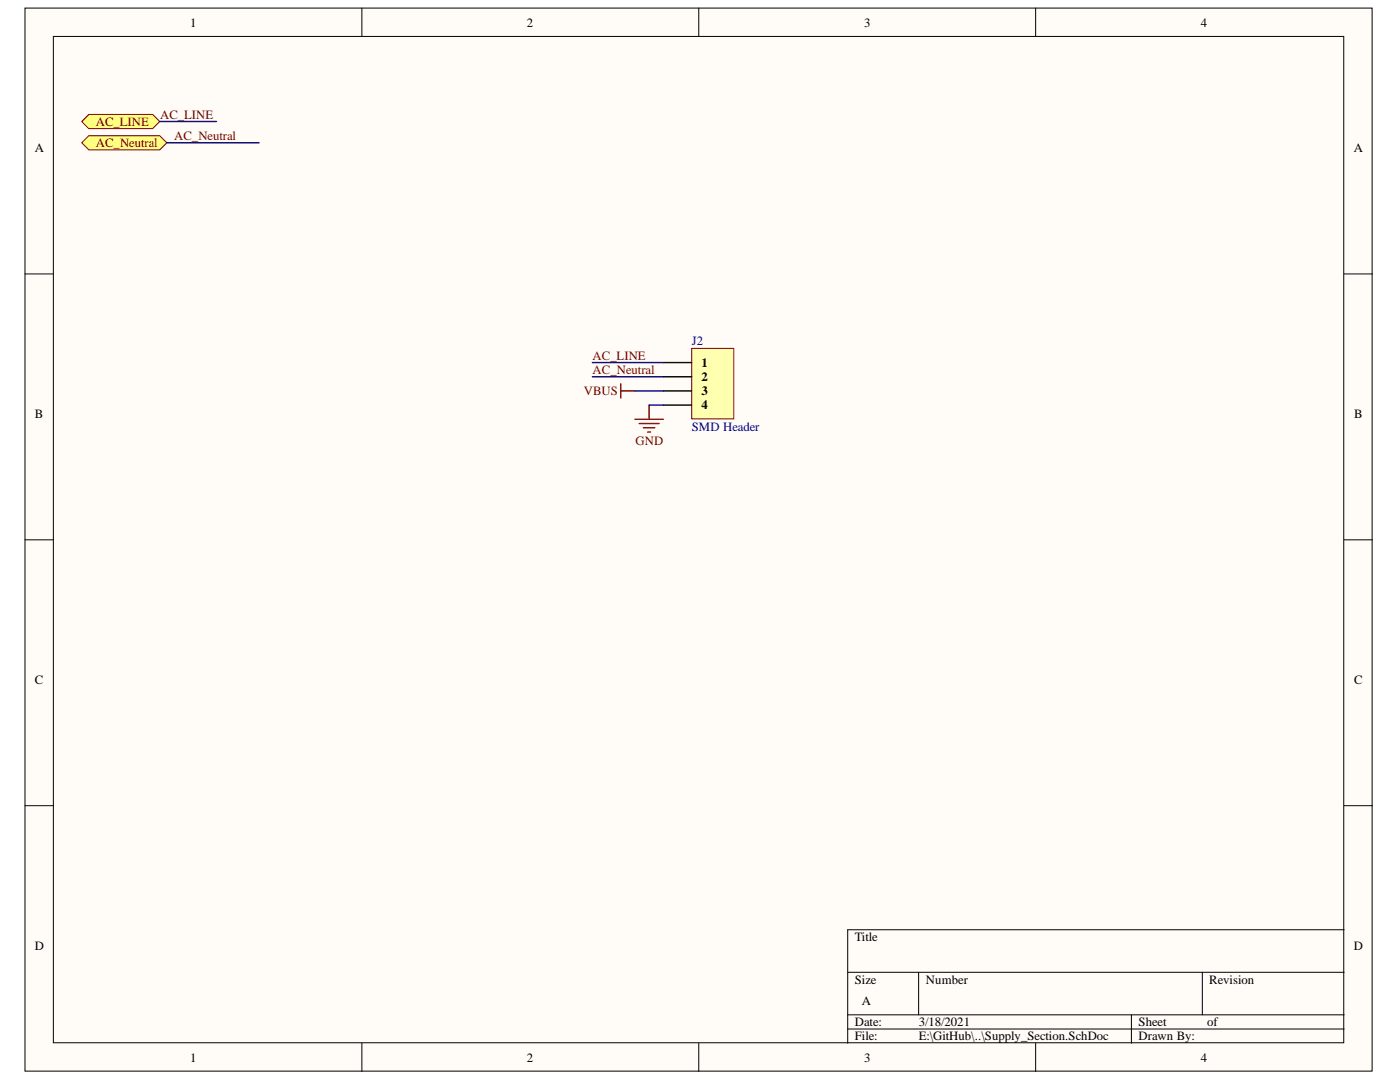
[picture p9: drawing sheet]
<svg xmlns="http://www.w3.org/2000/svg" width="279mm" height="216mm" viewBox="0 0 279 216" stroke-linecap="round" stroke-linejoin="round" font-family="sans-serif">
<defs><g id="words">
<g font-size="2.5">
<text x="38" y="5.3">1</text>
<text x="105.2" y="5.3">2</text>
<text x="172.4" y="5.3">3</text>
<text x="239.6" y="5.3">4</text>
<text x="6.9" y="30.4">A</text>
<text x="270.2" y="30.4">A</text>
<text x="140" y="73.2">1</text>
<text x="140" y="76">2</text>
<text x="6.9" y="83.5">B</text>
<text x="140" y="78.9">3</text>
<text x="140" y="81.7">4</text>
<text x="270.2" y="83.5">B</text>
<text x="6.9" y="136.5">C</text>
<text x="270.2" y="136.5">C</text>
<text x="6.9" y="189.6">D</text>
<text x="170.6" y="187.8">Title</text>
<text x="270.2" y="189.6">D</text>
<text x="170.6" y="196.3">Size</text>
<text x="184.8" y="196.3">Number</text>
<text x="241.3" y="196.3">Revision</text>
<text x="172" y="200.6">A</text>
<text x="170.6" y="204.8">Date:</text>
<text x="170.6" y="207.6">File:</text>
<text x="183.3" y="204.8">3/18/2021</text>
<text x="183.3" y="207.6">E:\GitHub\..\Supply_Section.SchDoc</text>
<text x="227.2" y="204.8">Sheet</text>
<text x="227.2" y="207.6">Drawn By:</text>
<text x="240.9" y="204.8">of</text>
<text x="38" y="211.9">1</text>
<text x="105.2" y="211.9">2</text>
<text x="172.4" y="211.9">3</text>
<text x="239.6" y="211.9">4</text>
</g>
<g font-size="2.5" fill="#800000">
<text x="32" y="23.7">AC_LINE</text>
<text x="19.1" y="25.1">AC_LINE</text>
<text x="19.1" y="29.4">AC_Neutral</text>
<text x="34.7" y="28">AC_Neutral</text>
<text x="118.3" y="71.8">AC_LINE</text>
<text x="118.3" y="74.6">AC_Neutral</text>
<text x="116.5" y="78.9">VBUS</text>
<text x="126.8" y="88.8">GND</text>
</g>
<g font-size="2.5" fill="#000080">
<text x="138" y="68.9">J2</text>
<text x="138" y="85.9">SMD Header</text>
</g>
</g></defs>
<g fill="#fffcf8" stroke="#000" stroke-width=".2">
<path d="M5 1.6h268.8v212.1h-268.8z"/>
<path d="M10.6 7.3h257.6v200.8h-257.6z"/>
</g>
<g fill="none" stroke="#000" stroke-width=".2">
<path d="M72.2 1.6v5.7M139.5 1.6v5.7M206.7 1.6v5.7M5 54.7h5.6M268.3 54.7h5.6M5 107.7h5.6M268.3 107.7h5.6M5 160.8h5.6M268.3 160.8h5.6M169.2 194h99.1M183.3 194v8.5M239.9 194v8.5"/>
<path d="M268.3 185.5h-99.1v22.7M72.2 208.2v5.6M139.5 208.2v5.6M169.2 202.5h99.1M169.2 205.3h99.1M206.7 208.2v5.6M225.8 202.5v5.7"/>
</g>
<path d="M123.9 76.6v2.8M123.9 78h2.8M126.7 83.7h5.7M127.6 84.5h3.9M128.4 85.4h2.3M129.3 86.2h.5M129.5 80.8v2.9" fill="none" stroke="#800000" stroke-width=".28"/>
<g fill="#ffff80" stroke="#800000" stroke-width=".2">
<path d="M16.3 24.2l1.4-1.4h12.8l1.4 1.4-1.4 1.5h-12.8z" fill-rule="evenodd"/>
<path d="M16.3 28.5l1.4-1.4h14.2l1.4 1.4-1.4 1.4h-14.2z" fill-rule="evenodd"/>
</g>
<path d="M138 69.5h8.4v14.1h-8.4z" fill="#ffffb0" stroke="#800000" stroke-width=".2"/>
<path d="M132.4 72.3h5.6M132.4 75.2h5.6M132.4 78h5.6M132.4 80.8h5.6" fill="none" stroke="#000" stroke-width=".28"/>
<path d="M31.9 24.2h11.3M33.3 28.5h18.4M118.2 75.2h14.2M118.2 72.3h14.2M126.7 78h5.7M129.5 80.8h2.9" fill="none" stroke="#000080" stroke-width=".28"/>
<use href="#words"/>
</svg>
